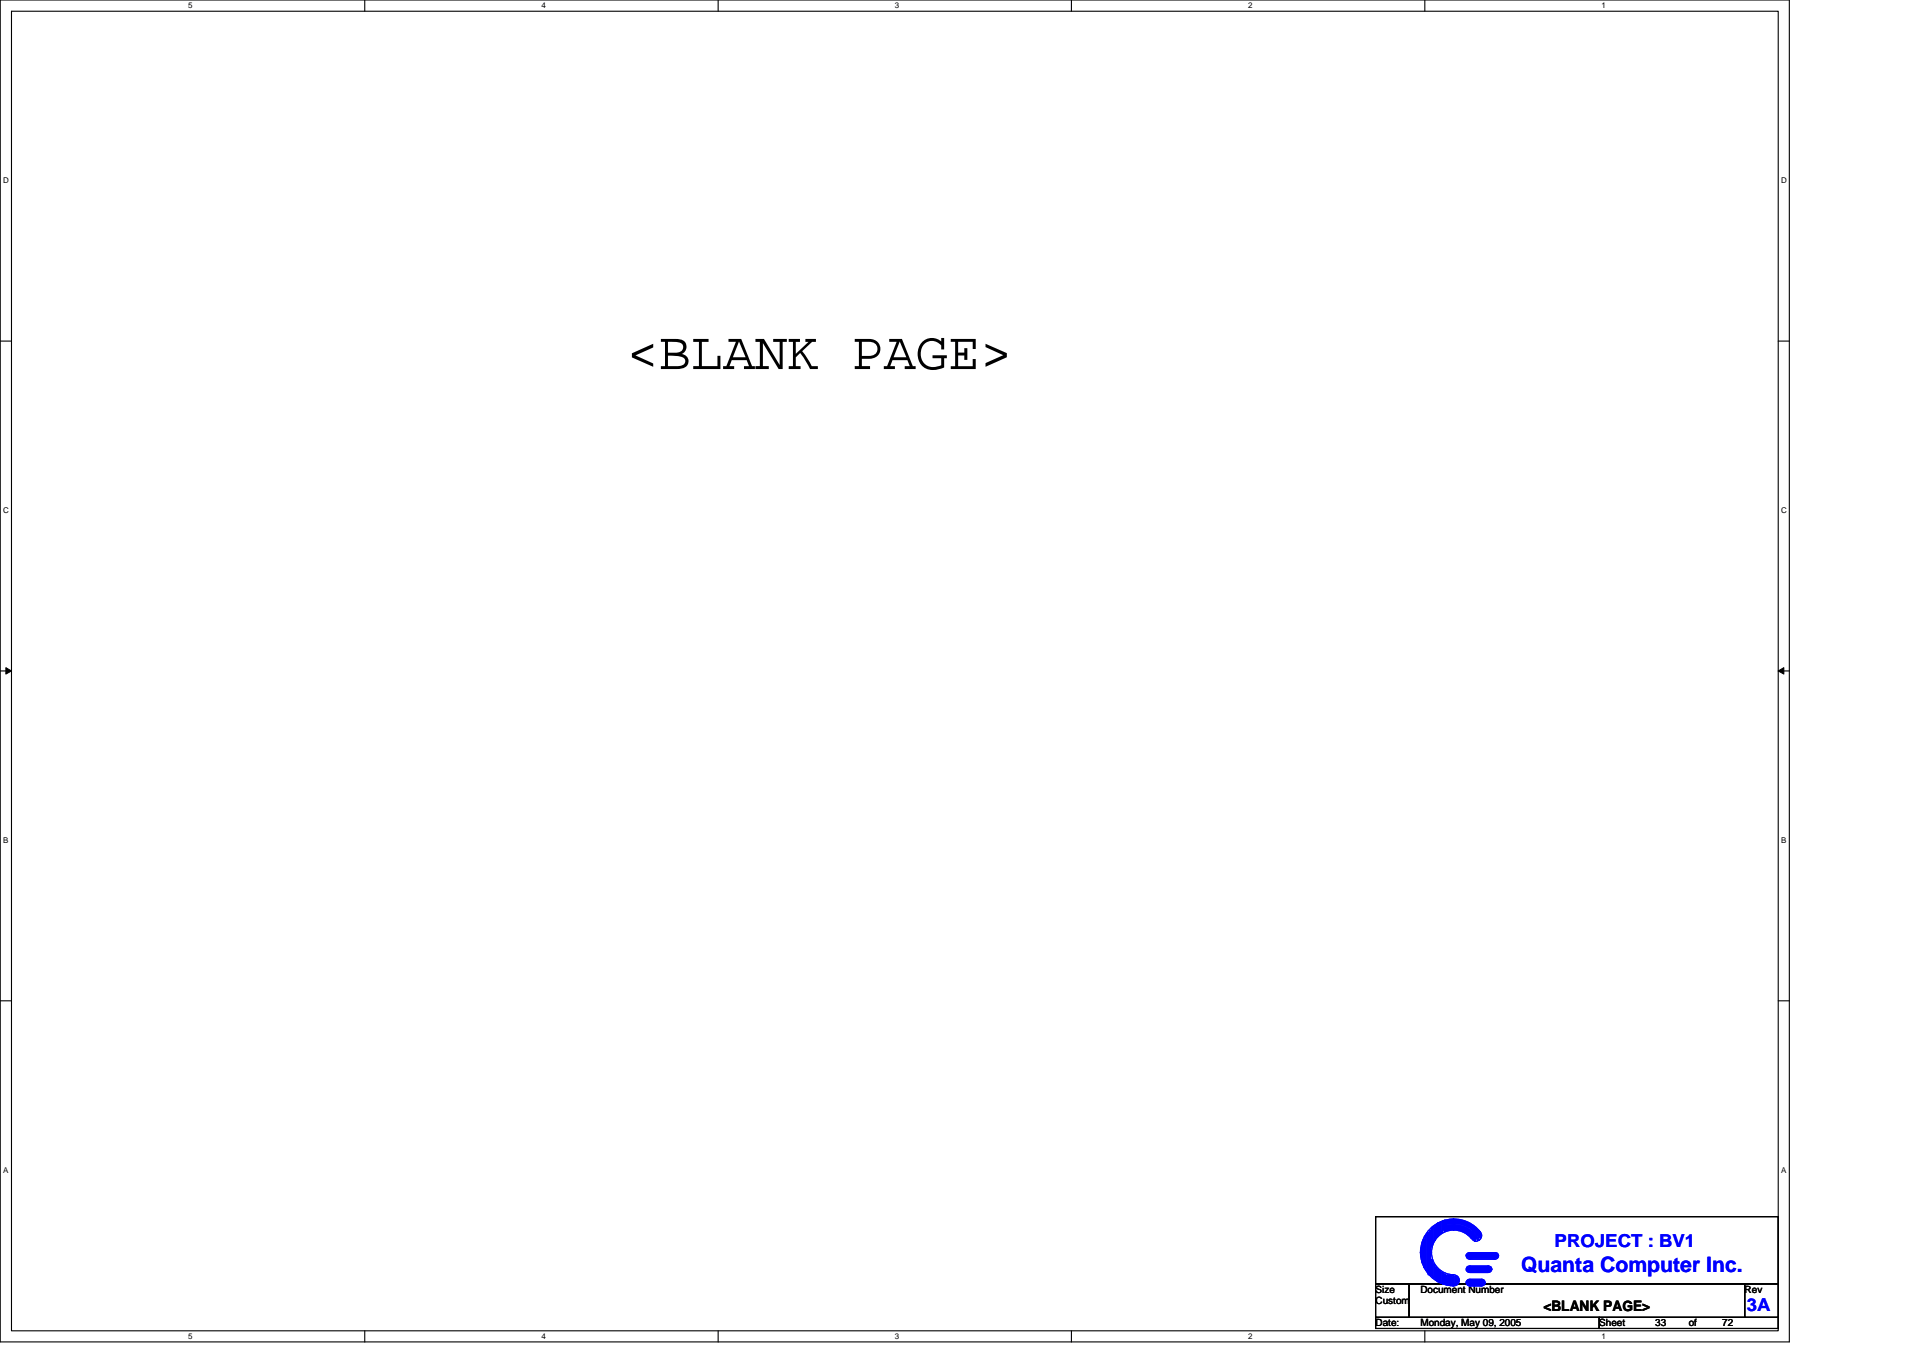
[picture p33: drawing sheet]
<svg xmlns="http://www.w3.org/2000/svg" width="297mm" height="210mm" viewBox="0 0 297 210" stroke-linecap="round" stroke-linejoin="round" font-family="sans-serif">
<defs><g id="words">
<text font-size="8.3" x="96.8" y="57">&lt;BLANK PAGE&gt;</text>
<text font-size="3.3" fill="#00f" x="234.9" y="196.5">Quanta Computer Inc.</text>
<g font-size="2.8" fill="#00f">
<text x="240.1" y="192.6">PROJECT : BV1</text>
<text x="269.8" y="202.4">3A</text>
</g>
<text font-size="2.2" x="238.4" y="202.5">&lt;BLANK PAGE&gt;</text>
<g font-size="1.5">
<text x="212.5" y="199.7">Size</text>
<text x="212.5" y="201.4">Custom</text>
<text x="219.4" y="199.7">Document Number</text>
<text x="269.5" y="199.7">Rev</text>
<text x="212.5" y="204.9">Date:</text>
<text x="219.4" y="204.9">Monday, May 09, 2005</text>
<text x="247" y="204.9">Sheet</text>
<text x="255.7" y="204.9">33</text>
<text x="260.9" y="204.9">of</text>
<text x="266" y="204.9">72</text>
</g>
<g font-size="1.2">
<text x="29.1" y="1.3">5</text>
<text x="83.6" y="1.3">4</text>
<text x="138.2" y="1.3">3</text>
<text x="192.8" y="1.3">2</text>
<text x="247.4" y="1.3">1</text>
<text x=".5" y="28.3">D</text>
<text x="275.1" y="28.3">D</text>
<text x=".5" y="79.2">C</text>
<text x="275.1" y="79.2">C</text>
<text x=".5" y="130.2">B</text>
<text x="275.1" y="130.2">B</text>
<text x=".5" y="181.1">A</text>
<text x="275.1" y="181.1">A</text>
<text x="29.1" y="206.8">5</text>
<text x="83.6" y="206.8">4</text>
<text x="138.2" y="206.8">3</text>
<text x="192.8" y="206.8">2</text>
<text x="247.4" y="206.8">1</text>
</g>
</g></defs>
<path d="M0 0h276.4v207.3h-276.4zM1.8 1.7h272.9v203.8h-272.9z" fill="none" stroke="#000" stroke-width=".17"/>
<g fill="#fff">
<path d="M29.1 .2h.6v1.4h-.6z"/>
<path d="M29.1 205.7h.6v1.4h-.6z"/>
</g>
<path d="M56.3 0v1.7M56.3 205.5v1.8" fill="none" stroke="#000" stroke-width=".17"/>
<g fill="#fff">
<path d="M83.6 .2h.7v1.4h-.7z"/>
<path d="M83.6 205.7h.7v1.4h-.7z"/>
</g>
<path d="M110.9 0v1.7M110.9 205.5v1.8" fill="none" stroke="#000" stroke-width=".17"/>
<g fill="#fff">
<path d="M138.2 .2h.7v1.4h-.7z"/>
<path d="M138.2 205.7h.7v1.4h-.7z"/>
</g>
<path d="M165.5 0v1.7M165.5 205.5v1.8" fill="none" stroke="#000" stroke-width=".17"/>
<g fill="#fff">
<path d="M192.8 .2h.6v1.4h-.6z"/>
<path d="M192.8 205.7h.6v1.4h-.6z"/>
</g>
<path d="M220.1 0v1.7M220.1 205.5v1.8" fill="none" stroke="#000" stroke-width=".17"/>
<g fill="#fff">
<path d="M247.4 .2h.6v1.4h-.6z"/>
<path d="M247.4 205.7h.6v1.4h-.6z"/>
<path d="M.5 27.2h.8v1.4h-.8z"/>
<path d="M275.1 27.2h.9v1.4h-.9z"/>
<path d="M.5 78.1h.8v1.4h-.8z"/>
<path d="M275.1 78.1h.9v1.4h-.9z"/>
</g>
<path d="M0 52.7h1.8M274.7 52.7h1.7" fill="none" stroke="#000" stroke-width=".17"/>
<g fill="#fff">
<path d="M.5 129.1h.8v1.4h-.8z"/>
<path d="M275.1 129.1h.8v1.4h-.8z"/>
</g>
<path d="M0 103.6h1.8M274.7 103.6h1.7" fill="none" stroke="#000" stroke-width=".17"/>
<path d="M.9 103.1l.9 .5-.9 .5zM274.7 103.6l.8-.5v1z" fill="#000" stroke="#000" stroke-width=".15"/>
<g fill="#fff">
<path d="M.5 180h.8v1.4h-.8z"/>
<path d="M275.1 180h.8v1.4h-.8z"/>
</g>
<path d="M0 154.6h1.8M274.7 154.6h1.7M212.5 187.9h62.2v10.4h-62.2zM212.5 198.3h5.2v5.2h-5.2zM217.7 198.3h51.8v5.2h-51.8zM269.5 198.3h5.2v5.2h-5.2zM212.5 203.5h34.5v1.7h-34.5zM247 203.5h27.7v1.7h-27.7z" fill="none" stroke="#000" stroke-width=".17"/>
<g fill="none" stroke="#00f" stroke-width=".17">
<path d="M219.6 192.2v2.5l.1 .5v-3.5l.2-.3v4.3l.2 .2v-4.9l.2-.3v5.5l.1 .2v-5.9l.2-.1v6.5M220.8 196.9v-6.7l.2-.2v7.1h.1v-2.6l.2 .3v2.5l.2 .1v-2.2l.2 .3v2.1l.1 .2v-2.1l.2 .2v2.1h.2v-2l.1 .2v1.9h.2v-1.7l.2 .2v1.5l.2 .2v-1.7l.1 .1v1.6h.2v-1.4M221.1 189.7v2.9l.2-.5v-2.4l.2-.2v2.2l.2-.1v-2.3l.1-.2v2.1l.2-.2v-2h.2v1.9l.1-.2v-1.7l.2-.2v1.7l.2-.1v-1.6l.2-.2v1.8M223.2 196.7v.2h.2v1.4h.1v-1.4h.2v1.6h-.3l.5-1.6v1.6l.2-.2v-1.4l.1 .4v1.2h.2v-1.4h.2v1.4h.2v-1.4h.1v1.4l.2-.2v-1l.2 .1v.7M223.2 188.4v1.8l-.2-.2v-1.4zM223.2 189.7l1.3-.2a3.9 3.9 0 0 1 3.5 1.9M223.2 189.5l1.3-.2a4.1 4.1 0 0 1 3.8 2.3M223.2 189.4a4.3 4.3 0 0 1 5.2 2.2M223.2 189.2l1.3-.2a4.5 4.5 0 0 1 4 2.2M223.2 189l1.3-.2a4.6 4.6 0 0 1 4.2 2.4M223.2 190.1l1.3-.3a3.6 3.6 0 0 1 3.3 1.9M223.2 189.9l1.3-.2a3.8 3.8 0 0 1 3.5 2"/>
<path d="M223.3 188.8l1.2-.2a4.8 4.8 0 0 1 4.3 2.5M223.4 190l-.1-1.4 1.2-.2a5 5 0 0 1 4.4 2.5M226.6 193.6h4.7v.2h-4.8v.2h5l-.2 .1h-4.7l.2 .2h4.5M226.6 195.7h3.7v.2h-3.7l-.1 .1h4l-.2 .2h-3.8l.3 .2h3.3M226.6 197.8h2.7v.2h-2.8v.1h2.9l-.1 .2h-2.8l.3 .2h2.5M227 197.6h1.9M227 198.6h1.9M227 196.6h2.9M227 195.5h2.9M227 194.5h4M227 193.5h4M227.2 191.3a3.4 3.4 0 0 0-2.7-1.3h.1a3.4 3.4 0 0 0-3.5 3.5v-.1a3.4 3.4 0 0 0 3.5 3.5"/>
<path d="M228.6 190.2a5.2 5.2 0 0 0-4.1-1.9h.1a5.1 5.1 0 0 0-5.2 5.2v-.1a5.2 5.2 0 0 0 5.2 5.2"/>
<circle cx="224.6" cy="197.8" r=".85"/>
<circle cx="227" cy="198.1" r=".51"/>
<circle cx="227" cy="194" r=".51"/>
<circle cx="227" cy="196" r=".51"/>
<circle cx="228" cy="190.8" r=".85"/>
<circle cx="228.9" cy="198.1" r=".51"/>
<circle cx="229.9" cy="196" r=".51"/>
<circle cx="231" cy="194" r=".51"/>
</g>
<use href="#words"/>
</svg>
